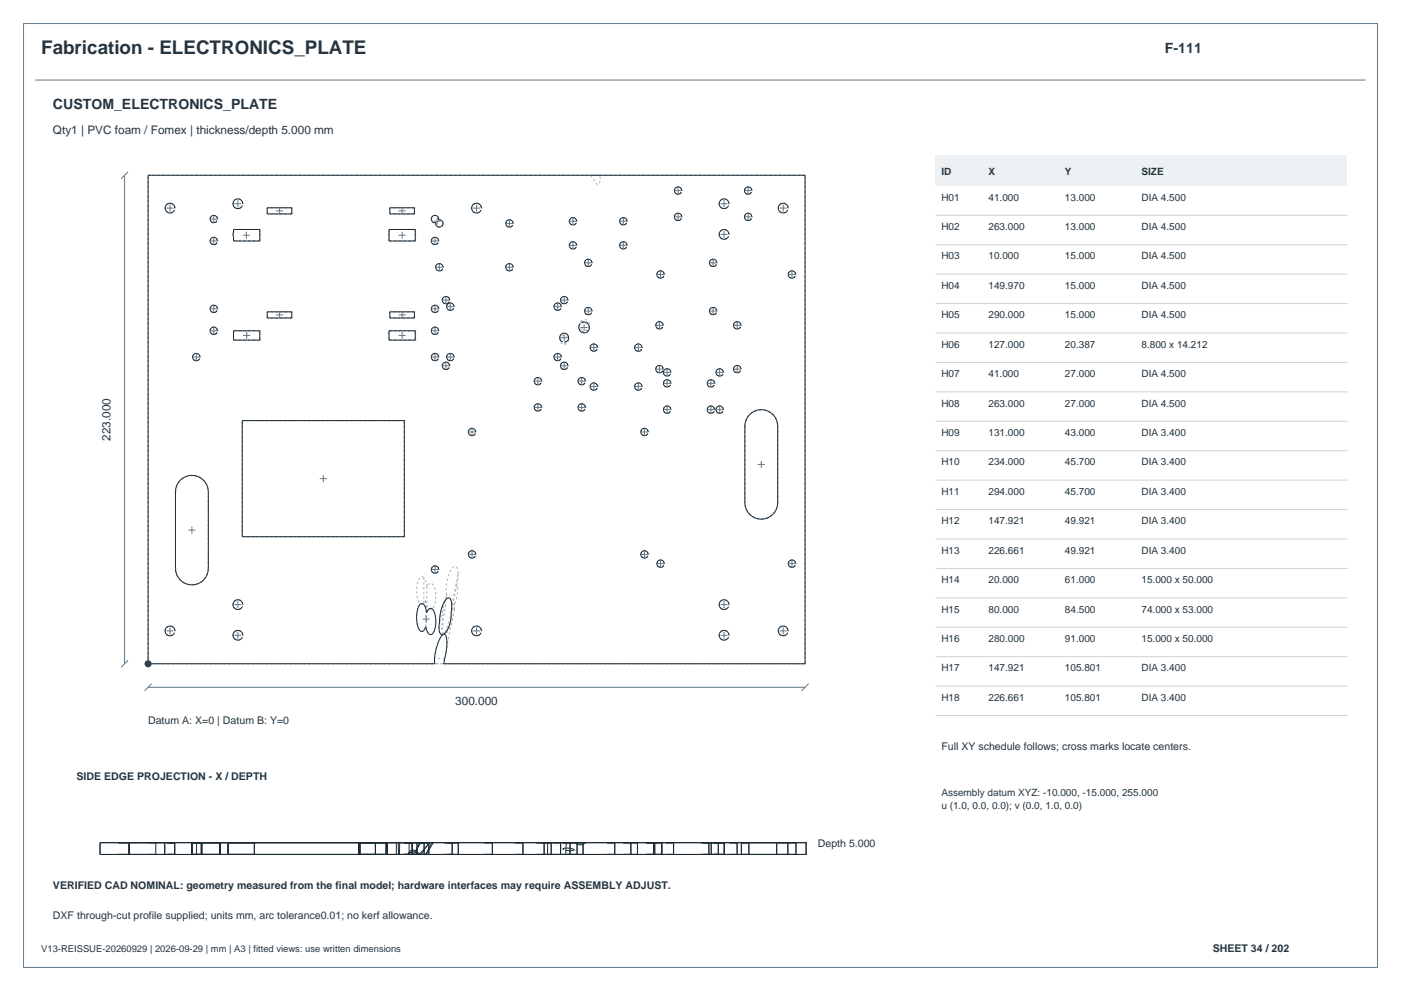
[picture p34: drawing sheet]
<svg xmlns="http://www.w3.org/2000/svg" width="420mm" height="297mm" viewBox="0 0 420 297" stroke-linecap="round" stroke-linejoin="round" font-family="sans-serif">
<defs><g id="words">
<text font-size="5.6" fill="#24343f" x="12.3" y="16.2">Fabrication - ELECTRONICS_PLATE</text>
<g font-size="4.2" fill="#24343f">
<text x="349.2" y="15.9">F-111</text>
<text x="15.9" y="32.8">CUSTOM_ELECTRONICS_PLATE</text>
</g>
<g font-size="3.5" fill="#24343f">
<text x="15.9" y="40.2">Qty1 | PVC foam / Fomex | thickness/depth 5.000 mm</text>
<text x="33.1" y="132.1" transform="rotate(-90 33.1 132.1)">223.000</text>
<text x="136.5" y="211.3">300.000</text>
</g>
<g font-size="3.2" fill="#24343f">
<text x="44.4" y="216.9">Datum A: X=0 | Datum B: Y=0</text>
<text x="282.2" y="224.7">Full XY schedule follows; cross marks locate centers.</text>
<text x="22.9" y="233.9">SIDE EDGE PROJECTION - X / DEPTH</text>
<text x="245.2" y="254">Depth 5.000</text>
<text x="15.9" y="266.3">VERIFIED CAD NOMINAL: geometry measured from the final model; hardware interfaces may require ASSEMBLY ADJUST.</text>
<text x="15.9" y="275.5">DXF through-cut profile supplied; units mm, arc tolerance0.01; no kerf allowance.</text>
<text x="363.6" y="285.4">SHEET 34 / 202</text>
</g>
<g font-size="3" fill="#24343f">
<text x="282.2" y="52.5">ID</text>
<text x="296.3" y="52.5">X</text>
<text x="319.3" y="52.5">Y</text>
<text x="342.2" y="52.5">SIZE</text>
<text x="282.2" y="60.1">H01</text>
<text x="296.3" y="60.1">41.000</text>
<text x="319.3" y="60.1">13.000</text>
<text x="342.2" y="60.1">DIA 4.500</text>
<text x="282.2" y="68.9">H02</text>
<text x="296.3" y="68.9">263.000</text>
<text x="319.3" y="68.9">13.000</text>
<text x="342.2" y="68.9">DIA 4.500</text>
<text x="282.2" y="77.7">H03</text>
<text x="296.3" y="77.7">10.000</text>
<text x="319.3" y="77.7">15.000</text>
<text x="342.2" y="77.7">DIA 4.500</text>
<text x="282.2" y="86.6">H04</text>
<text x="296.3" y="86.6">149.970</text>
<text x="319.3" y="86.6">15.000</text>
<text x="342.2" y="86.6">DIA 4.500</text>
<text x="282.2" y="95.4">H05</text>
<text x="296.3" y="95.4">290.000</text>
<text x="319.3" y="95.4">15.000</text>
<text x="342.2" y="95.4">DIA 4.500</text>
<text x="282.2" y="104.2">H06</text>
<text x="296.3" y="104.2">127.000</text>
<text x="319.3" y="104.2">20.387</text>
<text x="342.2" y="104.2">8.800 x 14.212</text>
<text x="282.2" y="113">H07</text>
<text x="296.3" y="113">41.000</text>
<text x="319.3" y="113">27.000</text>
<text x="342.2" y="113">DIA 4.500</text>
<text x="282.2" y="121.8">H08</text>
<text x="296.3" y="121.8">263.000</text>
<text x="319.3" y="121.8">27.000</text>
<text x="342.2" y="121.8">DIA 4.500</text>
<text x="282.2" y="130.7">H09</text>
<text x="296.3" y="130.7">131.000</text>
<text x="319.3" y="130.7">43.000</text>
<text x="342.2" y="130.7">DIA 3.400</text>
<text x="282.2" y="139.5">H10</text>
<text x="296.3" y="139.5">234.000</text>
<text x="319.3" y="139.5">45.700</text>
<text x="342.2" y="139.5">DIA 3.400</text>
<text x="282.2" y="148.3">H11</text>
<text x="296.3" y="148.3">294.000</text>
<text x="319.3" y="148.3">45.700</text>
<text x="342.2" y="148.3">DIA 3.400</text>
<text x="282.2" y="157.1">H12</text>
<text x="296.3" y="157.1">147.921</text>
<text x="319.3" y="157.1">49.921</text>
<text x="342.2" y="157.1">DIA 3.400</text>
<text x="282.2" y="165.9">H13</text>
<text x="296.3" y="165.9">226.661</text>
<text x="319.3" y="165.9">49.921</text>
<text x="342.2" y="165.9">DIA 3.400</text>
<text x="282.2" y="174.8">H14</text>
<text x="296.3" y="174.8">20.000</text>
<text x="319.3" y="174.8">61.000</text>
<text x="342.2" y="174.8">15.000 x 50.000</text>
<text x="282.2" y="183.6">H15</text>
<text x="296.3" y="183.6">80.000</text>
<text x="319.3" y="183.6">84.500</text>
<text x="342.2" y="183.6">74.000 x 53.000</text>
<text x="282.2" y="192.4">H16</text>
<text x="296.3" y="192.4">280.000</text>
<text x="319.3" y="192.4">91.000</text>
<text x="342.2" y="192.4">15.000 x 50.000</text>
<text x="282.2" y="201.2">H17</text>
<text x="296.3" y="201.2">147.921</text>
<text x="319.3" y="201.2">105.801</text>
<text x="342.2" y="201.2">DIA 3.400</text>
<text x="282.2" y="210">H18</text>
<text x="296.3" y="210">226.661</text>
<text x="319.3" y="210">105.801</text>
<text x="342.2" y="210">DIA 3.400</text>
<text x="282.2" y="238.6">Assembly datum XYZ: -10.000, -15.000, 255.000</text>
<text x="282.2" y="242.5">u (1.0, 0.0, 0.0); v (0.0, 1.0, 0.0)</text>
</g>
<text font-size="2.8" fill="#24343f" x="12.3" y="285.4">V13-REISSUE-20260929 | 2026-09-29 | mm | A3 | fitted views: use written dimensions</text>
</g></defs>
<path d="M7.1 7.1h405.8v282.8h-405.8z" fill="none" stroke="#647b8a" stroke-width=".3"/>
<path d="M10.6 24h398.8M37.3 52.5v146.4M38.4 51.5l-2.1 2.1M38.4 197.9l-2.1 2.1M44.4 206h197M45.5 204.9l-2.2 2.1M242.4 204.9l-2.1 2.1" fill="none" stroke="#607687" stroke-width=".3"/>
<g fill="none" stroke="#a4b2bd" stroke-width=".3" stroke-dasharray=".7 .7" stroke-linecap="butt">
<path d="M44.4 52.5h132.7M44.4 52.5h197M177.1 52.5l1.4 2.1 .5 .7h.4a3 3 0 0 0 .4-2.8M179.8 52.5h61.6M179.8 52.5h-2.7M204.4 57.1a1.12 1.12 0 0 0-1.5-1 1.12 1.12 0 0 0-.5 1.7 1.12 1.12 0 0 0 1.8-.1M225.4 57.1a1.12 1.12 0 0 0-1.5-1 1.12 1.12 0 0 0-.5 1.7 1.12 1.12 0 0 0 1.8-.1M52.4 62.4a1.48 1.48 0 0 0-1.9-1.4 1.48 1.48 0 0 0-.7 2.3 1.48 1.48 0 0 0 2.4-.2M65.2 72.2a1.12 1.12 0 0 0-1.5-1 1.12 1.12 0 0 0-.5 1.7 1.12 1.12 0 0 0 1.8-.1M65.2 65.7a1.12 1.12 0 0 0-1.5-1.1 1.12 1.12 0 0 0-.5 1.7 1.12 1.12 0 0 0 1.8 0M70 69.6v-.8M70 69.6l-.2 .7 .2 .6"/>
<path d="M70 72.2v-1.3M71.3 68.8h-1.3M72.8 61.1a1.48 1.48 0 0 0-2-1.4 1.48 1.48 0 0 0-.6 2.3 1.48 1.48 0 0 0 2.4-.2M77.9 68.8h-6.6M77.9 69.6v-.8M77.9 70.7v-1.1M77.9 72.2v-1.5M77.9 72.2h-7.9M80.1 64.1v-1.8M87.5 64.1h-7.4M87.5 64.1v-1.8M87.5 62.3h-7.4"/>
<path d="M116.6 72.2v-1.5M116.6 70.7v-1.1M116.6 69.6v-.8M116.9 64.1v-1.8M124.2 64.1h-7.3M124.2 64.1v-1.8M124.2 62.3h-7.3M124.5 72.2v-1.5M124.5 72.2h-7.9M124.5 70.7v-1.1M124.5 69.6v-.8M124.5 68.8h-7.9"/>
<path d="M130.6 66.7a1.12 1.12 0 0 0 1 1.4 1.12 1.12 0 0 0 1.2-1.1M131.5 65.9v-.2M131.5 72.2a1.12 1.12 0 0 0-1.5-1 1.12 1.12 0 0 0-.5 1.7 1.12 1.12 0 0 0 1.8-.1M131.5 65.7l-.2-.7-.5-.4h-.7l-.6 .3-.2 .7 .1 .6 .5 .5h.7M132.8 67l-.2-.7-.5-.4h-.6M144.3 62.4a1.48 1.48 0 0 0-2-1.4 1.48 1.48 0 0 0-.6 2.3 1.48 1.48 0 0 0 2.4-.2M153.8 67a1.12 1.12 0 0 0-1.4-1.1 1.12 1.12 0 0 0-.6 1.8 1.12 1.12 0 0 0 1.9-.1M172.9 73.5a1.12 1.12 0 0 0-1.5-1 1.12 1.12 0 0 0-.5 1.7 1.12 1.12 0 0 0 1.8-.1M172.9 66.3a1.12 1.12 0 0 0-1.5-1 1.12 1.12 0 0 0-.5 1.7 1.12 1.12 0 0 0 1.8-.1M177.5 78.8a1.12 1.12 0 0 0-1.5-1.1 1.12 1.12 0 0 0-.5 1.8 1.12 1.12 0 0 0 1.8-.1M188 73.5a1.12 1.12 0 0 0-1.5-1 1.12 1.12 0 0 0-.5 1.7 1.12 1.12 0 0 0 1.8-.1M188 66.3a1.12 1.12 0 0 0-1.5-1 1.12 1.12 0 0 0-.5 1.7 1.12 1.12 0 0 0 1.8-.1"/>
<path d="M204.4 65a1.12 1.12 0 0 0-1.5-1.1 1.12 1.12 0 0 0-.5 1.8 1.12 1.12 0 0 0 1.8-.1M214.9 78.8a1.12 1.12 0 0 0-1.5-1.1 1.12 1.12 0 0 0-.5 1.8 1.12 1.12 0 0 0 1.8-.1M218.5 70.3a1.48 1.48 0 0 0-1.9-1.4 1.48 1.48 0 0 0-.7 2.3 1.48 1.48 0 0 0 2.4-.2M218.5 61.1a1.48 1.48 0 0 0-1.9-1.4 1.48 1.48 0 0 0-.7 2.3 1.48 1.48 0 0 0 2.4-.2M225.4 65a1.12 1.12 0 0 0-1.5-1.1 1.12 1.12 0 0 0-.5 1.8 1.12 1.12 0 0 0 1.8-.1M236.3 62.4a1.48 1.48 0 0 0-2-1.4 1.48 1.48 0 0 0-.6 2.3 1.48 1.48 0 0 0 2.4-.2M65.2 99.1a1.12 1.12 0 0 0-1.5-1 1.12 1.12 0 0 0-.5 1.7 1.12 1.12 0 0 0 1.8-.1M65.2 92.6a1.12 1.12 0 0 0-1.5-1.1 1.12 1.12 0 0 0-.5 1.8 1.12 1.12 0 0 0 1.8-.1M70 100v-.9M77.9 100v-.9M77.9 99.1h-7.9M80.1 95.3v-1.8"/>
<path d="M87.5 95.3h-7.4M87.5 95.3v-1.8M87.5 93.5h-7.4M116.6 100v-.9M116.9 95.3v-1.8M124.2 95.3h-7.3M124.2 95.3v-1.8M124.2 93.5h-7.3M124.5 100v-.9M124.5 99.1h-7.9M131.5 99.1a1.12 1.12 0 0 0-1.5-1 1.12 1.12 0 0 0-.5 1.7 1.12 1.12 0 0 0 1.8-.1M131.5 92.6a1.12 1.12 0 0 0-1.5-1.1 1.12 1.12 0 0 0-.5 1.8 1.12 1.12 0 0 0 1.8-.1"/>
<path d="M132.8 80.1a1.12 1.12 0 0 0-1.5-1.1 1.12 1.12 0 0 0-.5 1.8 1.12 1.12 0 0 0 1.9-.1M134.8 89.9a1.12 1.12 0 0 0-1.5-1 1.12 1.12 0 0 0-.5 1.7 1.12 1.12 0 0 0 1.8-.1M136.1 91.9a1.12 1.12 0 0 0-1.5-1 1.12 1.12 0 0 0-.5 1.7 1.12 1.12 0 0 0 1.8-.1M153.8 80.1a1.12 1.12 0 0 0-1.4-1.1 1.12 1.12 0 0 0-.6 1.8 1.12 1.12 0 0 0 1.9-.1M168.3 91.9a1.12 1.12 0 0 0-1.5-1 1.12 1.12 0 0 0-.5 1.7 1.12 1.12 0 0 0 1.8-.1M170.3 89.9a1.12 1.12 0 0 0-1.5-1 1.12 1.12 0 0 0-.5 1.7 1.12 1.12 0 0 0 1.8-.1M174.3 96.7a1.61 1.61 0 0 1 2.4 1.2 1.61 1.61 0 0 1-2 1.8 1.61 1.61 0 0 1-.9-2.6M174.3 96.7v-.2M174.3 96.5a1.57 1.57 0 0 1 2.3 1.2 1.57 1.57 0 0 1-1.9 1.7 1.57 1.57 0 0 1-.9-2.5M174.3 96.5l.2-.5M174.5 96a1.61 1.61 0 0 0-.2 2.7 1.61 1.61 0 0 0 2.5-.9 1.61 1.61 0 0 0-1.7-2M177.5 93.2a1.12 1.12 0 0 0-1.5-1 1.12 1.12 0 0 0-.5 1.7 1.12 1.12 0 0 0 1.8-.1"/>
<path d="M198.8 97.5a1.12 1.12 0 0 0-1.5-1.1 1.12 1.12 0 0 0-.5 1.8 1.12 1.12 0 0 0 1.8-.1M199.1 82.3a1.12 1.12 0 0 0-1.4-1.1 1.12 1.12 0 0 0-.6 1.8 1.12 1.12 0 0 0 1.9-.1M214.9 93.2a1.12 1.12 0 0 0-1.5-1 1.12 1.12 0 0 0-.5 1.7 1.12 1.12 0 0 0 1.8-.1M222.1 97.5a1.12 1.12 0 0 0-1.5-1.1 1.12 1.12 0 0 0-.5 1.8 1.12 1.12 0 0 0 1.8-.1M238.5 82.3a1.12 1.12 0 0 0-1.5-1.1 1.12 1.12 0 0 0-.5 1.8 1.12 1.12 0 0 0 1.9-.1M60 107a1.12 1.12 0 0 0-1.5-1 1.12 1.12 0 0 0-.5 1.7 1.12 1.12 0 0 0 1.8-.1M70 101.9v-.1M70 101.8v-1.8M77.9 101.8v-1.8M77.9 101.9v-.1M77.9 101.9h-7.9M116.6 101.9v-.1"/>
<path d="M116.6 101.8v-1.8M124.5 101.8v-1.8M124.5 101.9v-.1M124.5 101.9h-7.9M131.5 107a1.12 1.12 0 0 0-1.5-1 1.12 1.12 0 0 0-.5 1.7 1.12 1.12 0 0 0 1.8-.1M134.8 109.6a1.12 1.12 0 0 0-1.5-1 1.12 1.12 0 0 0-.5 1.7 1.12 1.12 0 0 0 1.8-.1M136.1 107a1.12 1.12 0 0 0-1.5-1 1.12 1.12 0 0 0-.5 1.7 1.12 1.12 0 0 0 1.8-.1M162.4 114.2a1.12 1.12 0 0 0-1.5-1 1.12 1.12 0 0 0-.5 1.7 1.12 1.12 0 0 0 1.8-.1M168.3 107a1.12 1.12 0 0 0-1.5-1 1.12 1.12 0 0 0-.5 1.7 1.12 1.12 0 0 0 1.8-.1M169.2 103.2a1.37 1.37 0 0 0 1.2-2 1.37 1.37 0 0 0-2.3-.2 1.37 1.37 0 0 0 .6 2.2M169.2 102.6a1.37 1.37 0 0 0 1.2-2 1.37 1.37 0 0 0-2.3-.3 1.37 1.37 0 0 0 .6 2.2M169.2 102.6v.6"/>
<path d="M170.3 109.6a1.12 1.12 0 0 0-1.5-1 1.12 1.12 0 0 0-.5 1.7 1.12 1.12 0 0 0 1.8-.1M175.5 114.2a1.12 1.12 0 0 0-1.5-1 1.12 1.12 0 0 0-.5 1.7 1.12 1.12 0 0 0 1.8-.1M179.1 115.9a1.12 1.12 0 0 0-1.4-1.1 1.12 1.12 0 0 0-.6 1.7 1.12 1.12 0 0 0 1.9 0M179.1 104.2a1.12 1.12 0 0 0-1.4-1.1 1.12 1.12 0 0 0-.6 1.8 1.12 1.12 0 0 0 1.9-.1M192.5 115.9a1.12 1.12 0 0 0-1.5-1.1 1.12 1.12 0 0 0-.5 1.7 1.12 1.12 0 0 0 1.8 0M192.5 104.2a1.12 1.12 0 0 0-1.5-1.1 1.12 1.12 0 0 0-.5 1.8 1.12 1.12 0 0 0 1.8-.1M198.8 110.6a1.12 1.12 0 0 0-1.5-1 1.12 1.12 0 0 0-.5 1.7 1.12 1.12 0 0 0 1.8-.1M201.1 114.9a1.12 1.12 0 0 0-1.5-1.1 1.12 1.12 0 0 0-.5 1.8 1.12 1.12 0 0 0 1.8-.1M201.1 111.6a1.12 1.12 0 0 0-1.5-1 1.12 1.12 0 0 0-.5 1.7 1.12 1.12 0 0 0 1.8-.1M214.2 114.9a1.12 1.12 0 0 0-1.4-1.1 1.12 1.12 0 0 0-.6 1.8 1.12 1.12 0 0 0 1.9-.1M216.9 111.6a1.12 1.12 0 0 0-1.5-1 1.12 1.12 0 0 0-.5 1.7 1.12 1.12 0 0 0 1.8-.1M222.1 110.6a1.12 1.12 0 0 0-1.5-1 1.12 1.12 0 0 0-.5 1.7 1.12 1.12 0 0 0 1.8-.1"/>
<path d="M121.2 126.1h-48.6M142.6 129.5a1.12 1.12 0 0 0-1.5-1.1 1.12 1.12 0 0 0-.5 1.8 1.12 1.12 0 0 0 1.8-.1M162.4 122.1a1.12 1.12 0 0 0-1.5-1 1.12 1.12 0 0 0-.5 1.7 1.12 1.12 0 0 0 1.8-.1M175.5 122.1a1.12 1.12 0 0 0-1.5-1 1.12 1.12 0 0 0-.5 1.7 1.12 1.12 0 0 0 1.8-.1M194.3 129.5a1.12 1.12 0 0 0-1.5-1.1 1.12 1.12 0 0 0-.5 1.8 1.12 1.12 0 0 0 1.8-.1M201.1 122.8a1.12 1.12 0 0 0-1.5-1.1 1.12 1.12 0 0 0-.5 1.8 1.12 1.12 0 0 0 1.8-.1M214.2 122.8a1.12 1.12 0 0 0-1.4-1.1 1.12 1.12 0 0 0-.6 1.8 1.12 1.12 0 0 0 1.9-.1M216.9 122.8a1.12 1.12 0 0 0-1.5-1.1 1.12 1.12 0 0 0-.5 1.8 1.12 1.12 0 0 0 1.8-.1M223.3 127.7v23M223.3 127.7a4.9 4.9 0 0 1 4.9-4.9 4.9 4.9 0 0 1 4.9 4.9M52.6 147.4v23M52.6 147.4a4.9 4.9 0 0 1 4.9-4.9 4.9 4.9 0 0 1 5 4.9"/>
<path d="M233.1 150.7a4.9 4.9 0 0 1-4.9 4.9 4.9 4.9 0 0 1-4.9-4.9M233.1 150.7v-23M62.5 170.4a4.9 4.9 0 0 1-5 4.9 4.9 4.9 0 0 1-4.9-4.9M62.5 170.4v-23M72.6 160.8v-34.7M121.2 160.8h-48.6M121.2 160.8v-34.7M127.1 173.1l-.5-.3a1.69 1.69 0 0 0-1.4 1.8 8.1 8.1 0 0 0 .8 6.4l.4 .2 .5-.2 .7-1.1M127.1 173.1v8.1M127.6 179.9a2.63 2.63 0 0 0 1.5 2.8 3.1 3.1 0 0 0 1.5-3 6 6 0 0 0-1.2-4.9h-.5l-.5 .4-.4 .7M128 175.9l-.4-1.7-.5-1.1M131.5 170.7a1.12 1.12 0 0 0-1.5-1.1 1.12 1.12 0 0 0-.5 1.8 1.12 1.12 0 0 0 1.8-.1"/>
<path d="M133.9 178.3l-.3 2.9M137 175.3l.4-3.4M137 175.3l-1.8 8.5M137.4 171.9a1.77 1.77 0 0 0-1.2-2.2 4.2 4.2 0 0 0-1.8 3l-.5 2.1-.2 2 .2 1.5M142.6 166.2a1.12 1.12 0 0 0-1.5-1.1 1.12 1.12 0 0 0-.5 1.7 1.12 1.12 0 0 0 1.8 0M194.3 166.2a1.12 1.12 0 0 0-1.5-1.1 1.12 1.12 0 0 0-.5 1.7 1.12 1.12 0 0 0 1.8 0M199.1 168.9a1.12 1.12 0 0 0-1.4-1 1.12 1.12 0 0 0-.6 1.7 1.12 1.12 0 0 0 1.9-.1M238.5 168.9a1.12 1.12 0 0 0-1.5-1 1.12 1.12 0 0 0-.5 1.7 1.12 1.12 0 0 0 1.9-.1M44.4 198.9v-146.4M44.4 198.9h85.9M44.4 198.9h197M52.4 189.1a1.48 1.48 0 0 0-1.9-1.4 1.48 1.48 0 0 0-.7 2.3 1.48 1.48 0 0 0 2.4-.2"/>
<path d="M72.8 190.4a1.48 1.48 0 0 0-2-1.4 1.48 1.48 0 0 0-.6 2.3 1.48 1.48 0 0 0 2.4-.2M72.8 181.2a1.48 1.48 0 0 0-2-1.4 1.48 1.48 0 0 0-.6 2.4 1.48 1.48 0 0 0 2.4-.3M127.1 181.2l-.5-.3a1.74 1.74 0 0 0-1.4 1.8 7.9 7.9 0 0 0 .9 6.4l.4 .2 .4-.2 .7-1.3M127.6 187.8a2.07 2.07 0 0 0 1.7 2.4 3.7 3.7 0 0 0 1.3-3.3 5.5 5.5 0 0 0-1.3-4.6l-.5 .1-.5 .4-.4 .8M127.6 187.8v-7.9M127.9 183.6l-.3-1.5-.5-.9M127.9 183.6l.1-7.7M130.3 198.9v-2.2M131.8 186.4a3.6 3.6 0 0 0 .4 3.7l.6 .1M131.8 186.4l2.1-8.1M132.8 190.2a6.8 6.8 0 0 0-2.1 4.3l-.4 2.2M132.8 190.2a2.31 2.31 0 0 1-.2-2.1l1-6.9"/>
<path d="M133 190.1a7.3 7.3 0 0 0 2.2-6.3M133 198.9h-2.7M133 198.9h108.4M133.3 197.3l-.3 1.6M133.3 197.3l.6-3M133.3 197.3l-1.5 .1-1.5-.7M133.6 181.2a14.2 14.2 0 0 0-.8 8.4l.3 .4a2.04 2.04 0 0 0 1.8-1.9l.8-2.6 .5-2.8M133.9 194.3a5.4 5.4 0 0 0-.4-4l-.5-.2M133.9 194.3l2.3-11.6M135.2 183.8l.2-2.5M135.4 181.3l-.2-1.3-.4-.7a.99 .99 0 0 0-1.3 .6 12.7 12.7 0 0 0-1.7 6.5M135.4 181.3l2-9.4"/>
<path d="M136.2 182.7l.1-1.9M136.3 180.8a7.8 7.8 0 0 0 .7-5.5M136.3 180.8a44.7 44.7 0 0 1-3 8.8l-.3 .5M144.3 189.1a1.48 1.48 0 0 0-2-1.4 1.48 1.48 0 0 0-.6 2.3 1.48 1.48 0 0 0 2.4-.2M218.5 190.4a1.48 1.48 0 0 0-1.9-1.4 1.48 1.48 0 0 0-.7 2.3 1.48 1.48 0 0 0 2.4-.2M218.5 181.2a1.48 1.48 0 0 0-1.9-1.4 1.48 1.48 0 0 0-.7 2.4 1.48 1.48 0 0 0 2.4-.3M236.3 189.1a1.48 1.48 0 0 0-2-1.4 1.48 1.48 0 0 0-.6 2.3 1.48 1.48 0 0 0 2.4-.2M241.4 198.9v-146.4"/>
</g>
<g fill="none" stroke="#1b2932" stroke-width=".3">
<path d="M44.4 52.5h197v146.4h-108.4l.3-1.6a10.4 10.4 0 0 0 .2-7l-.5-.2a7.9 7.9 0 0 0 2.2-6.3l.2-3.2a1.13 1.13 0 0 0-1.2-1.4 10 10 0 0 0-2.4 7.2l-.2 2.3a1.21 1.21 0 0 0 1.2 1.5 12.7 12.7 0 0 0-2.5 8.7h-85.9zM204.4 57.1a1.12 1.12 0 0 0-1.5-1 1.12 1.12 0 0 0-.4 1.8 1.12 1.12 0 0 0 1.8-.3M225.4 57.1a1.12 1.12 0 0 0-1.5-1 1.12 1.12 0 0 0-.4 1.8 1.12 1.12 0 0 0 1.8-.3M52.4 62.4a1.48 1.48 0 0 0-2-1.4 1.48 1.48 0 0 0-.5 2.4 1.48 1.48 0 0 0 2.4-.5M65.2 72.2a1.12 1.12 0 0 0-1.5-1 1.12 1.12 0 0 0-.4 1.8 1.12 1.12 0 0 0 1.8-.3M65.2 65.7a1.12 1.12 0 0 0-1.5-1.1 1.12 1.12 0 0 0-.4 1.8 1.12 1.12 0 0 0 1.8-.3M70 68.8h7.9v3.4h-7.9zM72.8 61.1a1.48 1.48 0 0 0-2.1-1.4 1.48 1.48 0 0 0-.4 2.4 1.48 1.48 0 0 0 2.4-.5M80.1 62.3h7.4v1.8h-7.4zM116.6 68.8h7.9v3.4h-7.9zM116.9 62.3h7.3v1.8h-7.3zM129.5 64.9a1.12 1.12 0 0 1 1.4-.3 1.12 1.12 0 0 1 .6 1.3 1.12 1.12 0 0 1 1.3 1 1.12 1.12 0 0 1-1.2 1.2 1.12 1.12 0 0 1-1-1.4 1.12 1.12 0 0 1-1.2-.5 1.12 1.12 0 0 1 .1-1.3z"/>
<path d="M131.5 72.2a1.12 1.12 0 0 0-1.5-1 1.12 1.12 0 0 0-.4 1.8 1.12 1.12 0 0 0 1.8-.3M144.3 62.4a1.48 1.48 0 0 0-2-1.4 1.48 1.48 0 0 0-.5 2.4 1.48 1.48 0 0 0 2.4-.5M153.8 67a1.12 1.12 0 0 0-1.5-1.1 1.12 1.12 0 0 0-.4 1.8 1.12 1.12 0 0 0 1.8-.3M172.9 73.5a1.12 1.12 0 0 0-1.6-1 1.12 1.12 0 0 0-.3 1.8 1.12 1.12 0 0 0 1.8-.3M172.9 66.3a1.12 1.12 0 0 0-1.6-1 1.12 1.12 0 0 0-.3 1.8 1.12 1.12 0 0 0 1.8-.3M177.5 78.8a1.12 1.12 0 0 0-1.6-1 1.12 1.12 0 0 0-.3 1.8 1.12 1.12 0 0 0 1.8-.4M188 73.5a1.12 1.12 0 0 0-1.6-1 1.12 1.12 0 0 0-.3 1.8 1.12 1.12 0 0 0 1.8-.3M188 66.3a1.12 1.12 0 0 0-1.6-1 1.12 1.12 0 0 0-.3 1.8 1.12 1.12 0 0 0 1.8-.3M204.4 65a1.12 1.12 0 0 0-1.5-1 1.12 1.12 0 0 0-.4 1.8 1.12 1.12 0 0 0 1.8-.3M214.9 78.8a1.12 1.12 0 0 0-1.5-1 1.12 1.12 0 0 0-.4 1.8 1.12 1.12 0 0 0 1.8-.4M218.5 70.3a1.48 1.48 0 0 0-2-1.4 1.48 1.48 0 0 0-.5 2.4 1.48 1.48 0 0 0 2.4-.5M218.5 61.1a1.48 1.48 0 0 0-2-1.4 1.48 1.48 0 0 0-.5 2.4 1.48 1.48 0 0 0 2.4-.5"/>
<path d="M225.4 65a1.12 1.12 0 0 0-1.5-1 1.12 1.12 0 0 0-.4 1.8 1.12 1.12 0 0 0 1.8-.3M236.3 62.4a1.48 1.48 0 0 0-2.1-1.4 1.48 1.48 0 0 0-.4 2.4 1.48 1.48 0 0 0 2.4-.5M65.2 99.1a1.12 1.12 0 0 0-1.5-1 1.12 1.12 0 0 0-.4 1.8 1.12 1.12 0 0 0 1.8-.3M65.2 92.6a1.12 1.12 0 0 0-1.5-1.1 1.12 1.12 0 0 0-.4 1.8 1.12 1.12 0 0 0 1.8-.3M70 99.1h7.9v2.8h-7.9zM80.1 93.5h7.4v1.8h-7.4zM116.6 99.1h7.9v2.8h-7.9zM116.9 93.5h7.3v1.8h-7.3zM131.5 99.1a1.12 1.12 0 0 0-1.5-1 1.12 1.12 0 0 0-.4 1.8 1.12 1.12 0 0 0 1.8-.3M131.5 92.6a1.12 1.12 0 0 0-1.5-1.1 1.12 1.12 0 0 0-.4 1.8 1.12 1.12 0 0 0 1.8-.3M132.8 80.1a1.12 1.12 0 0 0-1.5-1 1.12 1.12 0 0 0-.4 1.8 1.12 1.12 0 0 0 1.8-.3M134.8 89.9a1.12 1.12 0 0 0-1.5-1 1.12 1.12 0 0 0-.4 1.8 1.12 1.12 0 0 0 1.8-.3"/>
<path d="M136.1 91.9a1.12 1.12 0 0 0-1.5-1 1.12 1.12 0 0 0-.4 1.8 1.12 1.12 0 0 0 1.8-.3M153.8 80.1a1.12 1.12 0 0 0-1.5-1 1.12 1.12 0 0 0-.4 1.8 1.12 1.12 0 0 0 1.8-.3M168.3 91.9a1.12 1.12 0 0 0-1.6-1 1.12 1.12 0 0 0-.3 1.8 1.12 1.12 0 0 0 1.8-.3M170.3 89.9a1.12 1.12 0 0 0-1.6-1 1.12 1.12 0 0 0-.4 1.8 1.12 1.12 0 0 0 1.9-.3M174.3 96.7a1.62 1.62 0 0 1 2.4 1.3 1.62 1.62 0 0 1-2.2 1.6 1.62 1.62 0 0 1-.4-2.7M177.5 93.2a1.12 1.12 0 0 0-1.6-1 1.12 1.12 0 0 0-.3 1.8 1.12 1.12 0 0 0 1.8-.3M198.8 97.5a1.12 1.12 0 0 0-1.5-1 1.12 1.12 0 0 0-.4 1.8 1.12 1.12 0 0 0 1.8-.3M199.1 82.3a1.12 1.12 0 0 0-1.5-1.1 1.12 1.12 0 0 0-.4 1.8 1.12 1.12 0 0 0 1.8-.3M214.9 93.2a1.12 1.12 0 0 0-1.5-1 1.12 1.12 0 0 0-.4 1.8 1.12 1.12 0 0 0 1.8-.3M222.1 97.5a1.12 1.12 0 0 0-1.5-1 1.12 1.12 0 0 0-.4 1.8 1.12 1.12 0 0 0 1.8-.3M238.5 82.3a1.12 1.12 0 0 0-1.5-1.1 1.12 1.12 0 0 0-.4 1.8 1.12 1.12 0 0 0 1.8-.3M60 107a1.12 1.12 0 0 0-1.6-1 1.12 1.12 0 0 0-.4 1.8 1.12 1.12 0 0 0 1.9-.3"/>
<path d="M131.5 107a1.12 1.12 0 0 0-1.5-1 1.12 1.12 0 0 0-.4 1.8 1.12 1.12 0 0 0 1.8-.3M134.8 109.6a1.12 1.12 0 0 0-1.5-1 1.12 1.12 0 0 0-.4 1.8 1.12 1.12 0 0 0 1.8-.3M136.1 107a1.12 1.12 0 0 0-1.5-1 1.12 1.12 0 0 0-.4 1.8 1.12 1.12 0 0 0 1.8-.3M162.4 114.2a1.12 1.12 0 0 0-1.6-1 1.12 1.12 0 0 0-.3 1.8 1.12 1.12 0 0 0 1.8-.3M168.3 107a1.12 1.12 0 0 0-1.6-1 1.12 1.12 0 0 0-.3 1.8 1.12 1.12 0 0 0 1.8-.3M168.7 102.5a1.37 1.37 0 0 1-.6-2.2 1.37 1.37 0 0 1 2.3 .3 1.37 1.37 0 0 1-1.2 2M170.3 109.6a1.12 1.12 0 0 0-1.6-1 1.12 1.12 0 0 0-.4 1.8 1.12 1.12 0 0 0 1.9-.3M175.5 114.2a1.12 1.12 0 0 0-1.5-1 1.12 1.12 0 0 0-.4 1.8 1.12 1.12 0 0 0 1.8-.3M179.1 115.9a1.12 1.12 0 0 0-1.5-1.1 1.12 1.12 0 0 0-.4 1.8 1.12 1.12 0 0 0 1.8-.3M179.1 104.2a1.12 1.12 0 0 0-1.5-1.1 1.12 1.12 0 0 0-.4 1.9 1.12 1.12 0 0 0 1.8-.4M192.5 115.9a1.12 1.12 0 0 0-1.6-1.1 1.12 1.12 0 0 0-.3 1.8 1.12 1.12 0 0 0 1.8-.3M192.5 104.2a1.12 1.12 0 0 0-1.6-1.1 1.12 1.12 0 0 0-.3 1.9 1.12 1.12 0 0 0 1.8-.4"/>
<path d="M198.8 110.6a1.12 1.12 0 0 0-1.5-1 1.12 1.12 0 0 0-.4 1.8 1.12 1.12 0 0 0 1.8-.3M201.1 114.9a1.12 1.12 0 0 0-1.5-1 1.12 1.12 0 0 0-.4 1.8 1.12 1.12 0 0 0 1.8-.4M201.1 111.6a1.12 1.12 0 0 0-1.5-1 1.12 1.12 0 0 0-.4 1.8 1.12 1.12 0 0 0 1.8-.3M214.2 114.9a1.12 1.12 0 0 0-1.5-1 1.12 1.12 0 0 0-.4 1.8 1.12 1.12 0 0 0 1.8-.4M216.9 111.6a1.12 1.12 0 0 0-1.6-1 1.12 1.12 0 0 0-.4 1.8 1.12 1.12 0 0 0 1.9-.3M222.1 110.6a1.12 1.12 0 0 0-1.5-1 1.12 1.12 0 0 0-.4 1.8 1.12 1.12 0 0 0 1.8-.3M72.6 126.1h48.6v34.7h-48.6zM142.6 129.5a1.12 1.12 0 0 0-1.5-1.1 1.12 1.12 0 0 0-.4 1.8 1.12 1.12 0 0 0 1.8-.3M162.4 122.1a1.12 1.12 0 0 0-1.6-1 1.12 1.12 0 0 0-.3 1.8 1.12 1.12 0 0 0 1.8-.3M175.5 122.1a1.12 1.12 0 0 0-1.5-1 1.12 1.12 0 0 0-.4 1.8 1.12 1.12 0 0 0 1.8-.3M194.3 129.5a1.12 1.12 0 0 0-1.5-1.1 1.12 1.12 0 0 0-.4 1.8 1.12 1.12 0 0 0 1.8-.3M201.1 122.8a1.12 1.12 0 0 0-1.5-1.1 1.12 1.12 0 0 0-.4 1.8 1.12 1.12 0 0 0 1.8-.3"/>
<path d="M214.2 122.8a1.12 1.12 0 0 0-1.5-1.1 1.12 1.12 0 0 0-.4 1.8 1.12 1.12 0 0 0 1.8-.3M216.9 122.8a1.12 1.12 0 0 0-1.6-1.1 1.12 1.12 0 0 0-.4 1.8 1.12 1.12 0 0 0 1.9-.3M224.7 124.2a4.9 4.9 0 0 1 5.4-1.1 4.9 4.9 0 0 1 3 4.6v23a4.9 4.9 0 0 1-4.9 4.9 4.9 4.9 0 0 1-4.9-4.9v-23a4.9 4.9 0 0 1 1.4-3.5zM54 143.9a4.9 4.9 0 0 1 5.4-1.1 4.9 4.9 0 0 1 3.1 4.6v23a4.9 4.9 0 0 1-5 4.9 4.9 4.9 0 0 1-4.9-4.9v-23a4.9 4.9 0 0 1 1.4-3.5zM131.5 170.7a1.12 1.12 0 0 0-1.5-1 1.12 1.12 0 0 0-.4 1.8 1.12 1.12 0 0 0 1.8-.3M142.6 166.2a1.12 1.12 0 0 0-1.5-1.1 1.12 1.12 0 0 0-.4 1.8 1.12 1.12 0 0 0 1.8-.3M194.3 166.2a1.12 1.12 0 0 0-1.5-1.1 1.12 1.12 0 0 0-.4 1.8 1.12 1.12 0 0 0 1.8-.3M199.1 168.9a1.12 1.12 0 0 0-1.5-1 1.12 1.12 0 0 0-.4 1.8 1.12 1.12 0 0 0 1.8-.3M238.5 168.9a1.12 1.12 0 0 0-1.5-1 1.12 1.12 0 0 0-.4 1.8 1.12 1.12 0 0 0 1.8-.3M52.4 189.1a1.48 1.48 0 0 0-2-1.4 1.48 1.48 0 0 0-.5 2.4 1.48 1.48 0 0 0 2.4-.5M72.8 190.4a1.48 1.48 0 0 0-2.1-1.4 1.48 1.48 0 0 0-.4 2.5 1.48 1.48 0 0 0 2.4-.6M72.8 181.2a1.48 1.48 0 0 0-2.1-1.4 1.48 1.48 0 0 0-.4 2.5 1.48 1.48 0 0 0 2.4-.6"/>
<path d="M126 181.1l.6-.2 .5 .3 .5 .9 .3 1.5 .2-.5a1.05 1.05 0 0 1 1.2-.8 1.05 1.05 0 0 1 .9 1.1 6.7 6.7 0 0 1-.7 6.7l-.5 .1-.7-.5-.7-1.9-.3 .8a.86 .86 0 0 1-.8 .7 .86 .86 0 0 1-.8-.6 8.2 8.2 0 0 1 .3-7.6zM144.3 189.1a1.48 1.48 0 0 0-2-1.4 1.48 1.48 0 0 0-.5 2.4 1.48 1.48 0 0 0 2.4-.5M218.5 190.4a1.48 1.48 0 0 0-2-1.4 1.48 1.48 0 0 0-.5 2.5 1.48 1.48 0 0 0 2.4-.6M218.5 181.2a1.48 1.48 0 0 0-2-1.4 1.48 1.48 0 0 0-.5 2.5 1.48 1.48 0 0 0 2.4-.6M236.3 189.1a1.48 1.48 0 0 0-2.1-1.4 1.48 1.48 0 0 0-.4 2.4 1.48 1.48 0 0 0 2.4-.5"/>
</g>
<circle cx="44.4" cy="198.9" r="1.06" fill="#283f4e"/>
<g fill="none" stroke="#607687" stroke-width=".3">
<path d="M202.2 57.1h2.1M203.3 56.1v2.1M223.2 57.1h2.1M224.3 56.1v2.1M49.9 62.4h2.1M51 61.3v2.1M63 72.2h2.2M63 65.7h2.2M64.1 64.6v2.1M64.1 71.2v2.1M70.3 61.1h2.1M71.3 60v2.1"/>
<path d="M72.8 70.5h2.1M73.9 69.4v2.2M82.7 63.2h2.1M83.8 62.1v2.2M119.5 70.5h2.1M119.5 63.2h2.1M120.6 62.1v2.2M120.6 69.4v2.2M129.3 72.2h2.2M130 66.3h2.1M130.4 71.2v2.1M131.1 65.3v2.1"/>
<path d="M131.7 79v2.2M141.8 62.4h2.1M142.9 61.3v2.1M151.7 67h2.1M152.7 65.9v2.1M152.7 79v2.2M170.7 73.5h2.1M170.7 66.3h2.1M171.8 65.3v2.1M171.8 72.5v2.1M175.3 78.8h2.1M176.4 77.7v2.1"/>
<path d="M185.8 73.5h2.1M185.8 66.3h2.1M186.9 65.3v2.1M186.9 72.5v2.1M202.2 65h2.1M203.3 63.9v2.2M212.7 78.8h2.1M213.8 77.7v2.1M216 70.3h2.1M216 61.1h2.1M217.1 60v2.1M217.1 69.2v2.1"/>
<path d="M223.2 65h2.1M224.3 63.9v2.2M233.7 62.4h2.1M234.8 61.3v2.1M63 99.1h2.2M63 92.6h2.2M64.1 91.5v2.1M64.1 98.1v2.1M73.9 99.5v2.1M82.7 94.4h2.1M83.8 93.3v2.1M119.5 94.4h2.1"/>
<path d="M120.6 93.3v2.1M120.6 99.5v2.1M129.3 99.1h2.2M129.3 92.6h2.2M130.4 91.5v2.1M130.4 98.1v2.1M130.7 80.1h2.1M132.6 89.9h2.1M133.7 88.9v2.1M133.9 91.9h2.2M135 90.9v2.1M151.7 80.1h2.1"/>
<path d="M166.1 91.9h2.1M167.2 90.9v2.1M168.1 89.9h2.1M169.1 88.9v2.1M174 98.1h2.2M175.1 97.1v2.1M175.3 93.2h2.1M176.4 92.2v2.1M196.6 97.5h2.2M197 82.3h2.1M197.7 96.4v2.2M198 81.2v2.1"/>
<path d="M212.7 93.2h2.1M213.8 92.2v2.1M219.9 97.5h2.2M221 96.4v2.2M236.4 82.3h2.1M237.4 81.2v2.1M57.8 107h2.1M58.8 106v2.1M72.9 100.5h2.1M119.5 100.5h2.1M129.3 107h2.2M130.4 106v2.1"/>
<path d="M132.6 109.6h2.1M133.7 108.6v2.1M133.9 107h2.2M135 106v2.1M160.2 114.2h2.1M161.3 113.2v2.1M166.1 107h2.1M167.2 106v2.1M168.1 109.6h2.1M168.1 101.2h2.1M169.1 100.2v2.1M169.1 108.6v2.1"/>
<path d="M173.3 114.2h2.1M174.4 113.2v2.1M177 115.9h2.1M177 104.2h2.1M178 103.1v2.1M178 114.8v2.1M190.3 115.9h2.1M190.3 104.2h2.1M191.4 103.1v2.1M191.4 114.8v2.1M196.6 110.6h2.2M197.7 109.6v2.1"/>
<path d="M198.9 114.9h2.2M198.9 111.6h2.2M200 110.6v2.1M200 113.8v2.2M212.1 114.9h2.1M213.1 113.8v2.2M214.7 111.6h2.1M215.7 110.6v2.1M219.9 110.6h2.2M221 109.6v2.1M140.5 129.5h2.1M141.5 128.4v2.1"/>
<path d="M160.2 122.1h2.1M161.3 121.1v2.1M173.3 122.1h2.1M174.4 121.1v2.1M192.1 129.5h2.2M193.2 128.4v2.1M198.9 122.8h2.2M200 121.7v2.1M212.1 122.8h2.1M213.1 121.7v2.1M214.7 122.8h2.1M215.7 121.7v2.1"/>
<path d="M227.2 139.2h2.1M228.2 138.1v2.1M56.5 158.9h2.1M57.5 157.8v2.1M95.9 143.5h2.1M96.9 142.4v2.1M129.3 170.7h2.2M130.4 169.6v2.2M140.5 166.2h2.1M141.5 165.1v2.1M192.1 166.2h2.2M193.2 165.1v2.1"/>
<path d="M197 168.9h2.1M198 167.9v2.1M236.4 168.9h2.1M237.4 167.9v2.1M49.9 189.1h2.1M51 188v2.1M70.3 190.4h2.1M70.3 181.2h2.1M71.3 180.1v2.2M71.3 189.3v2.2M126.7 185.5h2.1M127.8 184.5v2.1"/>
<path d="M141.8 189.1h2.1M142.9 188v2.1M216 190.4h2.1M216 181.2h2.1M217.1 180.1v2.2M217.1 189.3v2.2M233.7 189.1h2.1M234.8 188v2.1"/>
</g>
<path d="M280.5 46.5h123.4v9.2h-123.4z" fill-rule="evenodd" fill="#edf1f4"/>
<g fill="none" stroke="#c8d3da" stroke-width=".3">
<path d="M280.5 64.5h123.4M280.5 73.3h123.4M280.5 82.2h123.4M280.5 91h123.4M280.5 99.8h123.4M280.5 108.6h123.4M280.5 117.4h123.4M280.5 126.3h123.4M280.5 135.1h123.4M280.5 143.9h123.4M280.5 152.7h123.4M280.5 161.5h123.4"/>
<path d="M280.5 170.4h123.4M280.5 179.2h123.4M280.5 188h123.4M280.5 196.8h123.4M280.5 205.6h123.4M280.5 214.5h123.4"/>
</g>
<g fill="none" stroke="#1b2932" stroke-width=".3">
<path d="M30 252.6h.1M30 256.1h.1M30 252.6v3.5M30 256.1h211.7M30 252.6h211.7M38.4 252.6h-2.9h3.1v3.5h-3.1h2.9M38.8 252.6h.1M38.8 252.6h10.6M38.8 256.1h.1M38.8 256.1h10.6M38.8 252.6v3.5M46.5 252.6h-2.1h2.3v3.5h-2.3h2.1"/>
<path d="M49.4 252.6h.1M49.4 256.1h.1M49.4 252.6v3.5M52.2 252.6h-2.2h2.4v3.5h-2.4h2.2M57.5 252.6h.1M57.5 252.6h-.2h.2M57.5 256.1h.1M57.5 256.1h-.2h.2M57.5 252.6v3.5M58.9 252.6v3.5M60.3 252.6h-3h3.2v3.5h-3.2h3M60.3 252.6h.1"/>
<path d="M60.3 256.1h.1M60.3 252.6v3.5M66 252.6h.1M66 256.1h.1M66 252.6v3.5M68.4 252.6h.1M68.4 256.1h.1M68.4 252.6v3.5M76.3 252.6h.1M76.3 256.1h.1M76.3 252.6v3.5M107.6 252.6h.1"/>
<path d="M107.6 256.1h.1M107.6 252.6v3.5M107.9 252.6h.1M107.9 256.1h.1M107.9 252.6v3.5M112.5 252.6h.1M112.5 256.1h.1M112.5 252.6v3.5M115.8 252.6h.1M115.8 256.1h.1M115.8 252.6v3.5M116.1 252.6h.1"/>
<path d="M116.1 256.1h.1M116.1 252.6v3.5M118.8 252.6h-2.3h2.9M118.8 252.6h1M118.8 256.1h-2.3h3M118.8 256.1h1M118.8 252.6v3.5M119.4 252.6h3.3h-2.9M119.4 252.6l.1 3.5M119.5 256.1h3.2h-2.9M119.8 252.6v3.5M122.3 256.1a1.67 1.67 0 0 1 1.6-1.3 1.67 1.67 0 0 1 1.7 1.3h.6"/>
<path d="M122.3 256.1h.1M122.3 256.1h2.7M122.3 256.1a1.66 1.66 0 0 1 2.9 0M122.6 252.6h2.4M122.6 252.6h-1.4h2.4M122.6 256.1h2.4M122.6 256.1h-1.4h2.4M122.6 252.6v3.5M123.4 252.6h-2.1h2.3M123.4 256.1h-2.1h2.3M123.6 252.6h1.4M123.6 256.1h1.4"/>
<path d="M123.6 252.6v3.5M123.9 256.1h-.2h1.3M123.9 256.1h3.9M124.8 252.6h-2.1h2.3M124.8 256.1h-2.1h2.3M125 252.6v3.5M125.2 256.1h1M125.2 256.1h2.4M125.8 252.6h-1.2h4.1l-2.5 3.5M125.8 252.6h.3M125.8 252.6a4.9 4.9 0 0 0-1 3.3l.2 .2M126.1 252.6h-.1h3.9"/>
<path d="M126.1 252.6l-2.2 3.5M127 252.6h-2.2h2.3v3.5h-2.3h2.2M127.6 256.1h.2M128.4 252.6h-2.2h2.4v3.5h-2.4h2.2M129.5 252.6h.2h-.9a8.8 8.8 0 0 1-3.6 3.5M129.5 252.6h.4M129.5 252.6l-1.9 3.5M129.9 252.6l-2.1 3.5M135.4 252.6h-2.2h2.4v3.5h-2.4h2.2M137.2 252.6h-3h3.2v3.5h-3.2h3M147.4 252.6h-2.1h2.3v3.5h-2.3h2.1M156.6 252.6h-2.2h2.4v3.5h-2.4h2.2"/>
<path d="M162.9 252.6h-2.1h2.3v3.5h-2.3h2.1M163.6 252.6h-1h2.9h-1.3v3.5h1.3h-2.9h1M165.1 252.6h-2.2h2.3v3.5h-2.3h2.2M167.9 252.6h-2.2h2.4v3.5h-2.4h2.2M169 254.7l-.2-.2a3.5 3.5 0 0 1 3.3 .2l-.9 .3-1.6-.2M169.6 254.8v1.3h2.5h-3.3h.3M170.4 252.6h1.9h-3.4h.9l-.2 2.2M170.7 252.6h-2.2h2.4v3.5h-2.4h2.2M172.5 252.6h3.2a2.23 2.23 0 0 1-3.2 0zM172.8 252.6h-2.1h2.3v3.5h-2.3h2.1M174.6 252.6h-2.2h2.4v3.5h-2.4h2.2M184.1 252.6h-2.2h2.4v3.5h-2.4h2.2"/>
<path d="M188.9 252.6h-2.1h2.3v3.5h-2.3h2.1M190.9 252.6h-2.1h2.3v3.5h-2.3h2.1M195.7 252.6h-2.1h2.3v3.5h-2.3h2.1M196.1 252.6h-2.2h2.4v3.5h-2.4h2.2M198.2 252.6h-2.1h2.3v3.5h-2.3h2.1M201.7 252.6h-2.1h2.3v3.5h-2.3h2.1M212.3 252.6h-2.1h2.3v3.5h-2.3h2.1M213 252.6h-2.1h2.3v3.5h-2.3h2.1M215.1 252.6h-2.1h2.3v3.5h-2.3h2.1M216.9 252.6h-2.9h3.1v3.5h-3.1h2.9M220.8 252.6h-2.2h2.4v3.5h-2.4h2.2M222.2 252.6h.1"/>
<path d="M222.2 252.6h10.6M222.2 256.1h.1M222.2 256.1h10.6M222.2 252.6v3.5M224.3 252.6h-2.1h2.3v3.5h-2.3h2.1M232.8 252.6h.1M232.8 256.1h.1M232.8 252.6v3.5M236 252.6h-3h3.2v3.5h-3.2h3M238.4 252.6h-2.1h2.3v3.5h-2.3h2.1M241.7 252.6h.1M241.7 256.1h.1"/>
<path d="M241.7 252.6v3.5"/>
</g>
<use href="#words"/>
</svg>
